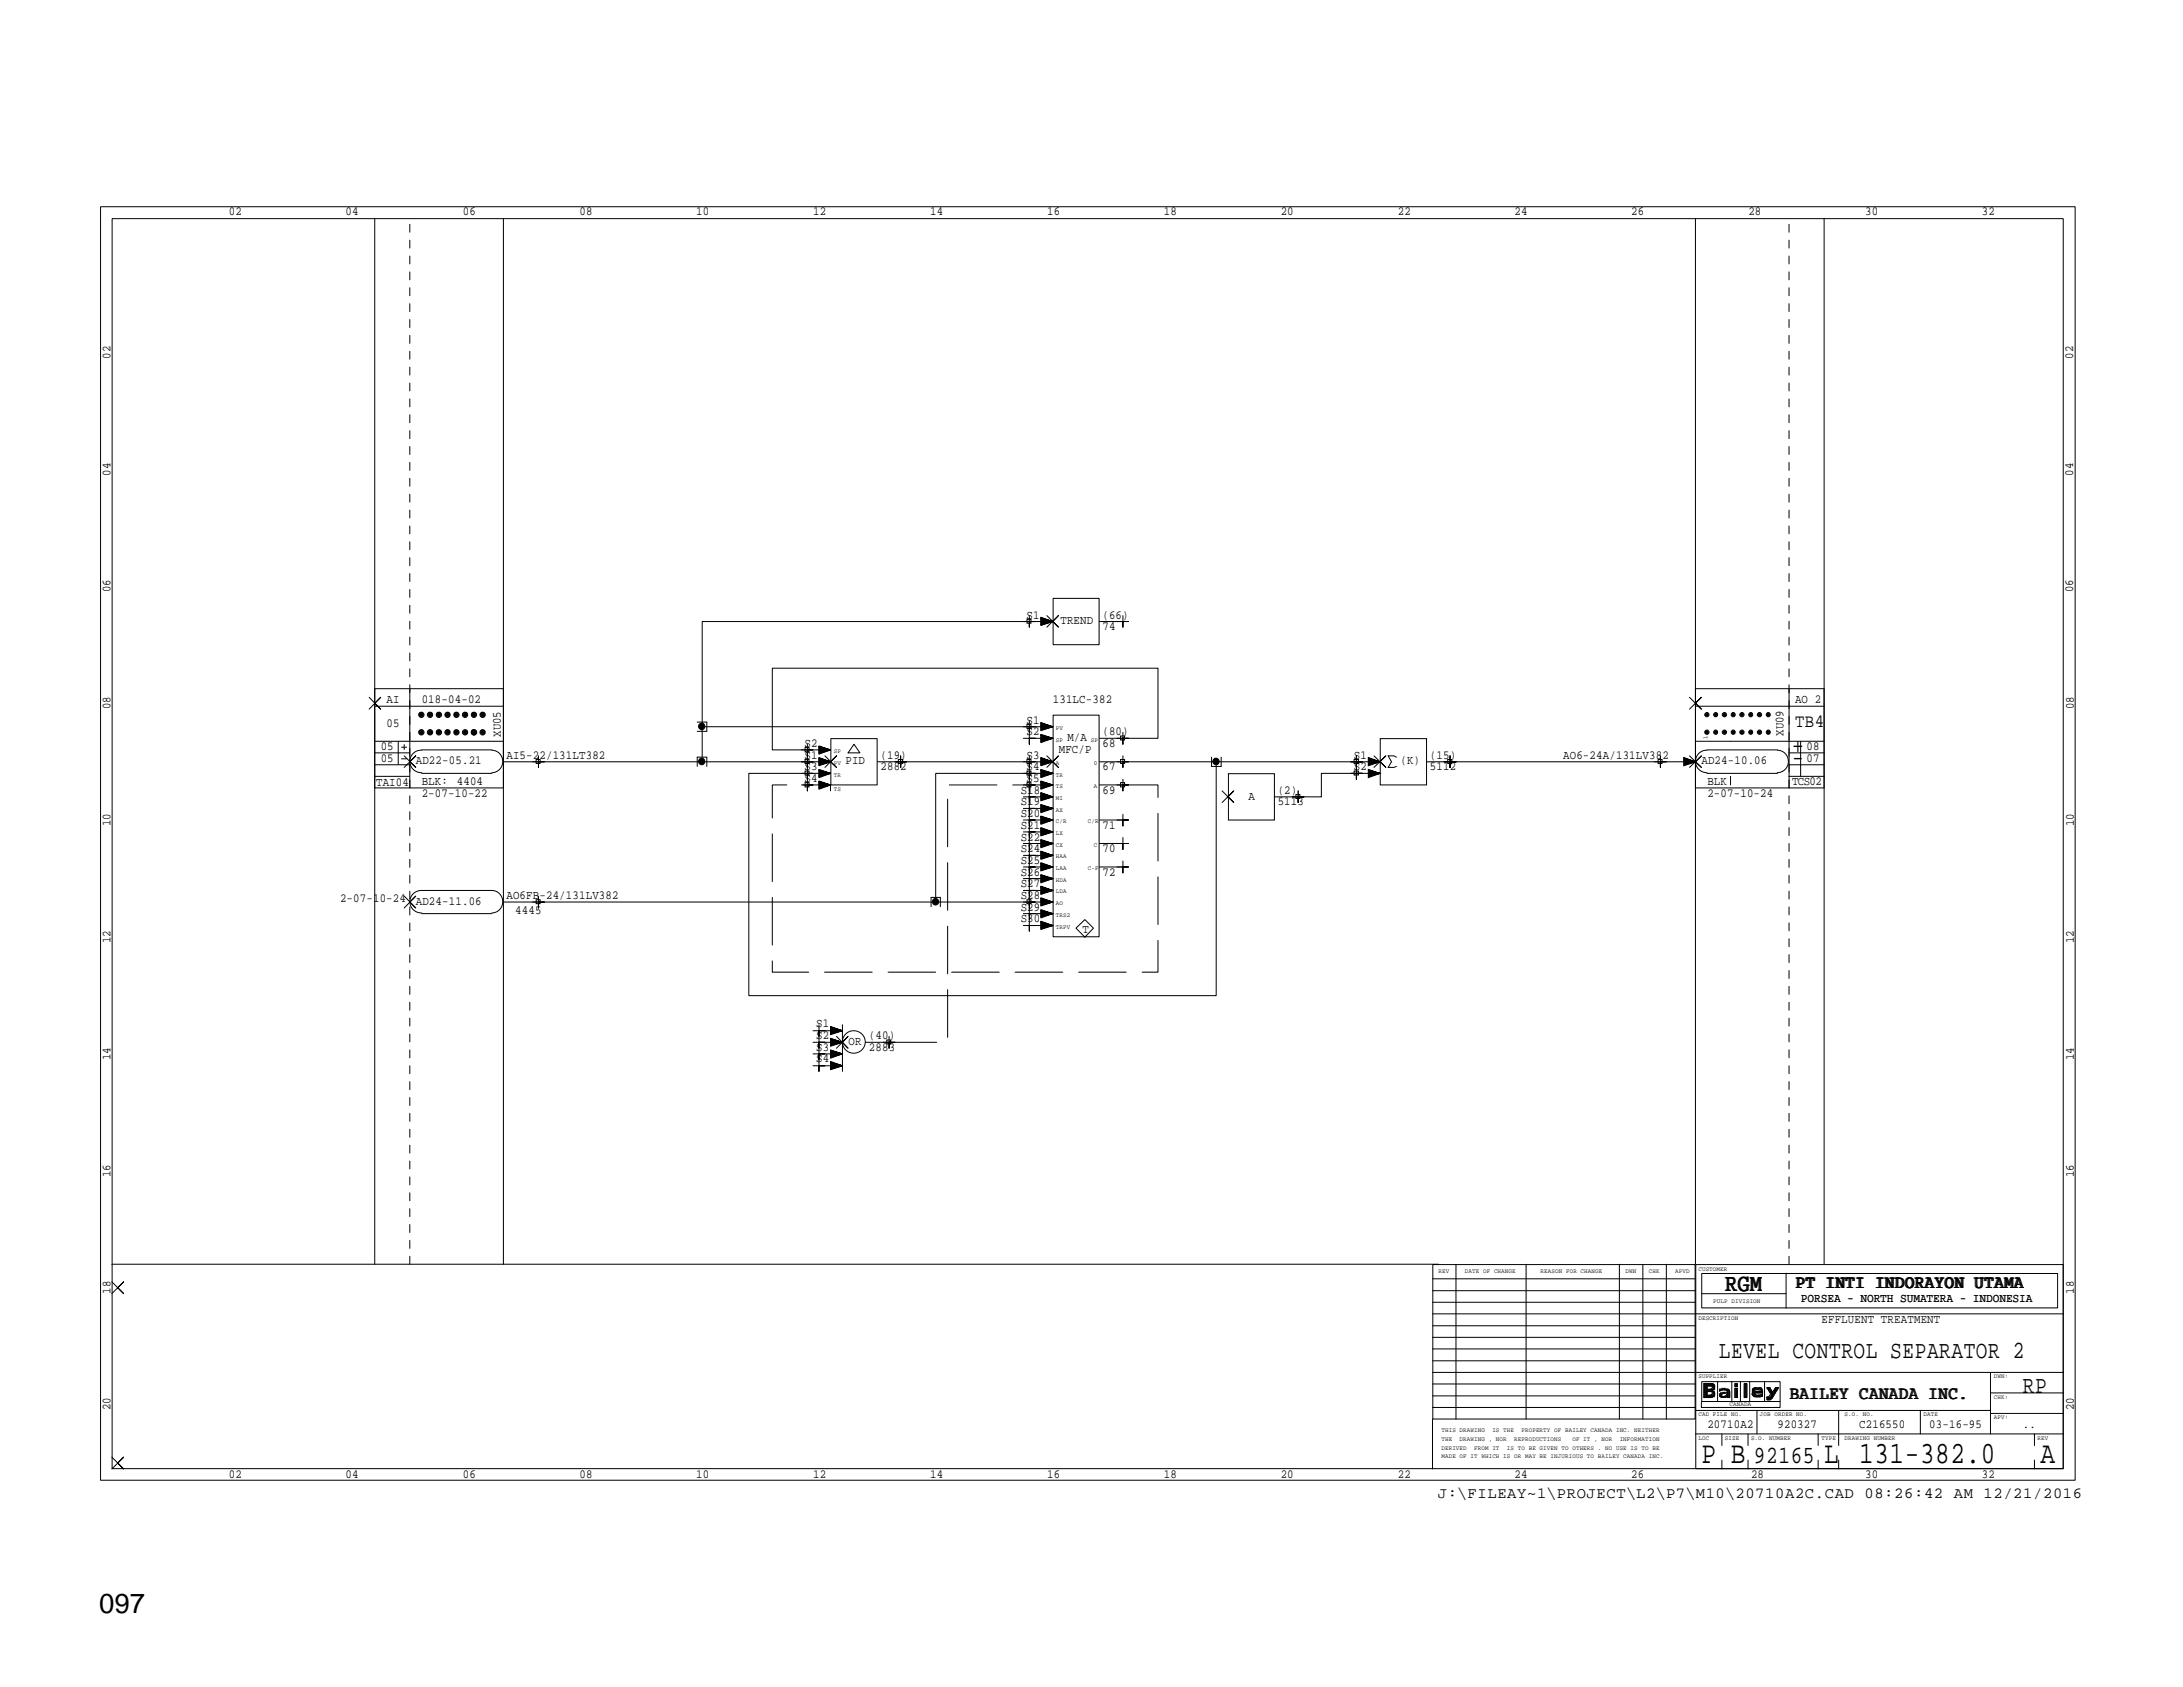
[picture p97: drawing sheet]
<svg xmlns="http://www.w3.org/2000/svg" width="279mm" height="216mm" viewBox="0 0 279 216" stroke-linecap="round" stroke-linejoin="round" font-family="sans-serif">
<defs><g id="words">
<g font-size="4">
<text x="217.8" y="187.2">P B</text>
<text x="233.5" y="187.2">L 131-382.0</text>
<text x="261.2" y="187.2">A</text>
</g>
<text font-size="3.5" x="12.7" y="206.4">097</text>
<g font-size="3.2">
<text x="229.4" y="97.9">-</text>
<text x="229.4" y="96.4">+</text>
<text x="220.8" y="165.2">RGM</text>
<text x="220" y="173.8">LEVEL CONTROL SEPARATOR 2</text>
<text x="258.9" y="178.3">RP</text>
<text x="224.5" y="187.2">92165</text>
</g>
<g font-size="2.4">
<text x="229.7" y="93">TB4</text>
<text x="230" y="164.8">PT INTI INDORAYON UTAMA</text>
<text x="229.1" y="179">BAILEY CANADA INC.</text>
</g>
<text font-size="2" x="184" y="191.8">J:\FILEAY~1\PROJECT\L2\P7\M10\20710A2C.CAD 08:26:42 AM 12/21/2016</text>
<g font-size="1.6">
<text x="29.3" y="27.6">02</text>
<text x="44.2" y="27.6">04</text>
<text x="59.2" y="27.6">06</text>
<text x="74.2" y="27.6">08</text>
<text x="89.1" y="27.6">10</text>
<text x="104.1" y="27.6">12</text>
<text x="119" y="27.6">14</text>
<text x="134" y="27.6">16</text>
<text x="149" y="27.6">18</text>
<text x="163.9" y="27.6">20</text>
<text x="178.9" y="27.6">22</text>
<text x="193.8" y="27.6">24</text>
<text x="208.8" y="27.6">26</text>
<text x="223.8" y="27.6">28</text>
<text x="238.7" y="27.6">30</text>
<text x="253.7" y="27.6">32</text>
<text x="14.1" y="45.9" transform="rotate(-90 14.1 45.9)">02</text>
<text x="265.3" y="45.9" transform="rotate(-90 265.3 45.9)">02</text>
<text x="14.1" y="60.9" transform="rotate(-90 14.1 60.9)">04</text>
<text x="265.3" y="60.9" transform="rotate(-90 265.3 60.9)">04</text>
<text x="14.1" y="75.8" transform="rotate(-90 14.1 75.8)">06</text>
<text x="265.3" y="75.8" transform="rotate(-90 265.3 75.8)">06</text>
<text x="131.4" y="79.2">S1</text>
<text x="135.7" y="79.9">TREND</text>
<text x="141.1" y="80.6">74</text>
<text x="141.1" y="79.2">(66)</text>
<text x="14.1" y="90.8" transform="rotate(-90 14.1 90.8)">08</text>
<text x="48.7" y="96">05</text>
<text x="49.5" y="90">AI</text>
<text x="49.5" y="93">05</text>
<text x="54" y="90">018-04-02</text>
<text x="64.1" y="94.3" transform="rotate(-90 64.1 94.3)">XU05</text>
<text x="103" y="95.6">S2</text>
<text x="131.4" y="94.1">S2</text>
<text x="131.4" y="92.6">S1</text>
<text x="134.7" y="90">131LC-382</text>
<text x="136.6" y="94.9">M/A</text>
<text x="141.1" y="95.6">68</text>
<text x="141.1" y="94.1">(80)</text>
<text x="228.3" y="94.1" transform="rotate(-90 228.3 94.1)">XU09</text>
<text x="229.7" y="90">AO 2</text>
<text x="231.2" y="96">08</text>
<text x="265.4" y="90.8" transform="rotate(-90 265.4 90.8)">08</text>
<text x="48.1" y="100.6">TAI04</text>
<text x="48.7" y="97.5">05</text>
<text x="53.2" y="97.8">AD22-05.21</text>
<text x="54" y="100.5">BLK:</text>
<text x="54" y="102">2-07-10-22</text>
<text x="58.5" y="100.5">4404</text>
<text x="64.8" y="97.1">AI5-22/131LT382</text>
<text x="103" y="97.1">S1</text>
<text x="103" y="100.1">S4</text>
<text x="103" y="98.6">S3</text>
<text x="108.2" y="97.8">PID</text>
<text x="112.7" y="98.6">2882</text>
<text x="112.7" y="97.1">(19)</text>
<text x="130.6" y="101.6">S18</text>
<text x="131.4" y="100.1">S5</text>
<text x="131.4" y="98.6">S4</text>
<text x="131.4" y="97.1">S3</text>
<text x="135.5" y="96.3">MFC/P</text>
<text x="141.1" y="98.6">67</text>
<text x="141.1" y="101.6">69</text>
<text x="163.5" y="101.6">(2)</text>
<text x="173.3" y="98.6">S2</text>
<text x="173.3" y="97.1">S1</text>
<text x="179.2" y="97.8">(K)</text>
<text x="183" y="98.6">5112</text>
<text x="183" y="97.1">(15)</text>
<text x="200.1" y="97.1">AO6-24A/131LV382</text>
<text x="217.8" y="97.8">AD24-10.06</text>
<text x="218.5" y="102">2-07-10-24</text>
<text x="218.5" y="100.5">BLK</text>
<text x="229.4" y="100.5">TCS02</text>
<text x="231.2" y="97.5">07</text>
<text x="14.1" y="105.7" transform="rotate(-90 14.1 105.7)">10</text>
<text x="130.6" y="107.6">S22</text>
<text x="130.6" y="106.1">S21</text>
<text x="130.6" y="104.6">S20</text>
<text x="130.6" y="103.1">S19</text>
<text x="141.1" y="106.1">71</text>
<text x="159.8" y="102.3">A</text>
<text x="163.5" y="103.1">5113</text>
<text x="265.4" y="105.7" transform="rotate(-90 265.4 105.7)">10</text>
<text x="130.6" y="113.5">S27</text>
<text x="130.6" y="112.1">S26</text>
<text x="130.6" y="110.6">S25</text>
<text x="130.6" y="109">S24</text>
<text x="141.1" y="109">70</text>
<text x="141.1" y="112.1">72</text>
<text x="43.5" y="115.4">2-07-10-24</text>
<text x="53.2" y="115.8">AD24-11.06</text>
<text x="64.8" y="115.1">AO6FB-24/131LV382</text>
<text x="66" y="116.9">4445</text>
<text x="130.6" y="118">S30</text>
<text x="130.6" y="116.5">S29</text>
<text x="130.6" y="115.1">S28</text>
<text x="138.6" y="119.5">T</text>
<text x="14.1" y="120.7" transform="rotate(-90 14.1 120.7)">12</text>
<text x="265.4" y="120.7" transform="rotate(-90 265.4 120.7)">12</text>
<text x="104.5" y="131.5">S1</text>
<text x="14.1" y="135.6" transform="rotate(-90 14.1 135.6)">14</text>
<text x="104.5" y="136">S4</text>
<text x="104.5" y="134.5">S3</text>
<text x="104.5" y="133">S2</text>
<text x="108.6" y="133.7">OR</text>
<text x="111.2" y="134.5">2883</text>
<text x="111.2" y="133">(40)</text>
<text x="265.4" y="135.6" transform="rotate(-90 265.4 135.6)">14</text>
<text x="14.1" y="150.6" transform="rotate(-90 14.1 150.6)">16</text>
<text x="265.4" y="150.6" transform="rotate(-90 265.4 150.6)">16</text>
<text x="14.1" y="165.6" transform="rotate(-90 14.1 165.6)">18</text>
<text x="230.5" y="166.7">PORSEA - NORTH SUMATERA - INDONESIA</text>
<text x="265.4" y="165.6" transform="rotate(-90 265.4 165.6)">18</text>
<text x="233.1" y="169.3">EFFLUENT TREATMENT</text>
<text x="14.1" y="180.5" transform="rotate(-90 14.1 180.5)">20</text>
<text x="218.5" y="182.8">20710A2</text>
<text x="227.5" y="182.8">920327</text>
<text x="238" y="182.8">C216550</text>
<text x="246.9" y="182.8">03-16-95</text>
<text x="258.9" y="182.8">..</text>
<text x="265.4" y="180.5" transform="rotate(-90 265.4 180.5)">20</text>
<text x="29.3" y="189.1">02</text>
<text x="44.2" y="189.1">04</text>
<text x="59.2" y="189.1">06</text>
<text x="74.2" y="189.1">08</text>
<text x="89.1" y="189.1">10</text>
<text x="104.1" y="189.1">12</text>
<text x="119" y="189.1">14</text>
<text x="134" y="189.1">16</text>
<text x="149" y="189.1">18</text>
<text x="163.9" y="189.1">20</text>
<text x="178.9" y="189.1">22</text>
<text x="193.8" y="189.1">24</text>
<text x="208.8" y="189.1">26</text>
<text x="224.1" y="189.1">28</text>
<text x="238.7" y="189.1">30</text>
<text x="253.7" y="189.1">32</text>
</g>
<g font-size=".8">
<text x="135.1" y="94.9">SP</text>
<text x="135.1" y="93.4">PV</text>
<text x="139.6" y="94.9">SP</text>
<text x="218.5" y="94.5" transform="rotate(-90 218.5 94.5)">1</text>
<text x="106.7" y="101.3">TS</text>
<text x="106.7" y="99.4">TR</text>
<text x="106.7" y="97.9">PV</text>
<text x="106.7" y="96.4">SP</text>
<text x="135.1" y="100.9">TS</text>
<text x="135.1" y="99.4">TR</text>
<text x="135.1" y="97.9">A</text>
<text x="140" y="100.9">A</text>
<text x="140" y="97.9">0</text>
<text x="135.1" y="106.8">LX</text>
<text x="135.1" y="105.4">C/R</text>
<text x="135.1" y="103.9">AX</text>
<text x="135.1" y="102.4">MI</text>
<text x="139.2" y="105.4">C/R</text>
<text x="135.1" y="112.9">HDA</text>
<text x="135.1" y="111.3">LAA</text>
<text x="135.1" y="109.9">HAA</text>
<text x="135.1" y="108.4">CX</text>
<text x="139.2" y="111.3">C-F</text>
<text x="140" y="108.4">C</text>
<text x="135.1" y="118.8">TRPV</text>
<text x="135.1" y="117.3">TRS2</text>
<text x="135.1" y="115.8">AO</text>
<text x="135.1" y="114.3">LDA</text>
<text x="184.1" y="162.9">REV</text>
<text x="187.5" y="162.9">DATE OF CHANGE</text>
<text x="197.2" y="162.9">REASON FOR CHANGE</text>
<text x="208.1" y="162.9">DWN</text>
<text x="211" y="162.9">CHK</text>
<text x="214.4" y="162.9">APVD</text>
<text x="217.4" y="162.6">CUSTOMER</text>
<text x="219.3" y="166.7">PULP DIVISION</text>
<text x="217.4" y="169">DESCRIPTION</text>
<text x="217.4" y="176.4">SUPPLIER</text>
<text x="221.4" y="180">CANADA</text>
<text x="255.2" y="179">CHK:</text>
<text x="255.2" y="176.4">DWN:</text>
<text x="184.5" y="185.5">DERIVED</text>
<text x="184.5" y="184.4">THE</text>
<text x="184.5" y="183.3">THIS DRAWING</text>
<text x="186.8" y="184.4">DRAWING , NOR</text>
<text x="188.7" y="185.5">FROM IT</text>
<text x="191" y="183.3">IS THE</text>
<text x="192.9" y="185.5">IS TO BE GIVEN TO OTHERS . NO USE IS TO BE</text>
<text x="193.8" y="184.4">REPRODUCTIONS</text>
<text x="194.7" y="183.3">PROPERTY OF BAILEY CANADA INC. NEITHER</text>
<text x="201.2" y="184.4">OF IT , NOR</text>
<text x="207.3" y="184.4">INFORMATION</text>
<text x="217.4" y="184.3">LOC</text>
<text x="217.4" y="181.3">CAD FILE NO.</text>
<text x="220.8" y="184.3">SIZE</text>
<text x="224.1" y="184.3">S.O. NUMBER</text>
<text x="225.3" y="181.3">JOB ORDER NO.</text>
<text x="233.1" y="184.3">TYPE</text>
<text x="236.1" y="184.3">DRAWING NUMBER</text>
<text x="236.1" y="181.3">S.O. NO.</text>
<text x="246.2" y="181.3">DATE</text>
<text x="255.2" y="181.7">APV:</text>
<text x="260.8" y="184.3">REV</text>
<text x="184.5" y="186.6">MADE OF IT WHICH IS OR MAY BE INJURIOUS TO BAILEY CANADA INC.</text>
</g>
</g></defs>
<g fill="none" stroke="#000" stroke-width=".13">
<path d="M12.9 26.5h252.7v162.9h-252.7zM14.4 28h249.7v160h-249.7zM48 27.9v133.9M64.4 27.9v133.9M217 27.9v133.9M233.5 27.9v133.9M131.4 79.2h.6v.6h-.6zM131.7 78.8v1.5v-.8h.8h-1.5M133.2 79.5h1.5h-44.8v13.5M133.2 79.9l1.5-.4-1.5 .5M133.2 79.8l1.5-.3-1.5 .3M133.2 79.6l1.5-.1-1.5 .2"/>
<path d="M133.2 79.3l1.5 .2-1.5-.1M133.2 79.2l1.5 .3-1.5-.3M133.2 79.1l1.5 .4-1.5 .6v-1.1l1.5 .5M134 78.8l1.5 1.5-.8-.8 .8-.7-1.5 1.5M134.8 76.6h5.9v5.9h-5.9zM140.7 79.5h3M143.7 78.8v1.5v-.8h.7h-1.4M47.2 89.2l1.5 1.6-.7-.8 .7-.8-1.5 1.6M48 88.1h16.4v12.7h-16.4zM48 94.9h16.4M48 90.4h16.4M48 96.4h4.5"/>
<path d="M48 97.9h4.5M48 99.4h4.5M51 94.9v3M51.4 97.1h.7M51.4 95.6h.7M51.7 96.7l1.5 1.5-.7-.7 .7-.8-1.5 1.5M51.7 95.2v.8M52.5 88.1v12.7M53.8 93.6h.2v.2h-.2zM53.8 91.3h.2v.3h-.2zM53.8 91.4h.2v.1h-.2zM53.9 93.7h.1z"/>
<path d="M53.9 91.4l.1 .1zM54 96a1.44 1.44 0 0 0-1.5 1.5 1.44 1.44 0 0 0 1.5 1.4M54 99h8.9M54 96h8.9M54.9 93.6h.3v.2h-.3zM54.9 91.3h.3v.3h-.3zM55 93.6h.1v.2h-.1zM55 91.4h.1v.1h-.1zM55 93.7h.1zM55 91.4l.1 .1zM56 93.6h.3v.2h-.3zM56 91.3h.3v.3h-.3z"/>
<path d="M56.1 93.6h.1v.2h-.1zM56.1 91.4h.1v.1h-.1zM56.1 93.7h.1zM56.1 91.4l.1 .1zM57.2 93.6h.2v.2h-.2zM57.2 91.3h.2v.3h-.2zM57.2 91.4h.2v.1h-.2zM57.3 93.7h.1M57.3 91.4v.1zM58.3 93.6h.2v.2h-.2zM58.3 91.3h.2v.3h-.2zM58.3 91.4h.2v.1h-.2z"/>
<path d="M58.4 93.7h.1zM58.4 91.4l.1 .1zM59.4 93.6h.3v.2h-.3zM59.4 91.3h.3v.3h-.3zM59.5 93.6h.1v.2h-.1zM59.5 91.4h.1v.1h-.1zM59.5 93.7h.1zM59.5 91.4l.1 .1zM60.5 93.6h.3v.2h-.3zM60.5 91.3h.3v.3h-.3zM60.6 93.6h.1v.2h-.1zM60.6 91.4h.1v.1h-.1z"/>
<path d="M60.6 93.7h.1zM60.6 91.4l.1 .1zM61.6 93.6h.3v.2h-.3zM61.6 91.3h.3v.3h-.3zM61.7 93.6h.2v.2h-.2zM61.7 91.4h.2v.1h-.2zM61.7 93.7h.1zM61.7 91.4l.1 .1zM62.9 96a1.44 1.44 0 0 1 1.4 1.5 1.44 1.44 0 0 1-1.4 1.4M68.6 97.2h.5v.5h-.5zM68.9 96.7v1.5v-.7h.8h-1.5M89.2 92.4h1.3v1.2h-1.3"/>
<path d="M89.2 98.1v-1.2h1.3v1.2M89.9 93v4.5M103 97.2h.5v.5h-.5zM103 95.7h.5v.5h-.5zM103 98.7h.5v.5h-.5zM103.3 96.7v1.5v-.7h.8h-1.5M103.3 95.2v1.5v-.7h.8h-1.5M103.3 98.2v1.5v-.7h.8h-1.5M103.3 99.7v1.5v-.7h.8h-1.5M104.8 97.9l1.5-.4-1.5 .4M104.8 97.7l1.5-.2-1.5 .3M104.8 97.6l1.5-.1-1.5 .1"/>
<path d="M104.8 97.4l1.5 .1h-41.9M104.8 97.3l1.5 .2-1.5-.2M104.8 97.1l1.5 .4-1.5-.3M104.8 97l1.5 .5-1.5 .5v-1.1l1.5 .6M104.8 99.4l1.5-.4-1.5 .4M104.8 99.2l1.5-.2-1.5 .3M104.8 99.1l1.5-.1-1.5 .1M104.8 98.8l1.5 .2-1.5-.2M104.8 98.6l1.5 .4-1.5-.3M104.8 98.6l1.5 .4-1.5 .5v-1l1.5 .5M104.8 96.3l1.5-.3-1.5 .4M104.8 96.2l1.5-.2-1.5 .3"/>
<path d="M104.8 96.1l1.5-.1-1.5 .1M104.8 95.8l1.5 .2-1.5-.2M104.8 95.6l1.5 .4-1.5-.3M104.8 95.5l1.5 .5-1.5 .5v-1l1.5 .5M105.6 96.7l1.5 1.5-.8-.7 .8-.8-1.5 1.5M106.3 94.5h6v6h-6zM109.3 95.2l.8 1.1h-1.6zM115 97.2h.5v.5h-.5zM115.3 96.7v1.5v-.7h.7h-1.4M131.4 92.7h.6v.5h-.6zM131.4 97.2h.6v.5h-.6zM131.4 98.7h.6v.5h-.6z"/>
<path d="M131.7 92.2v1.5v-.7h.8h-1.5M131.7 93.7v1.5v-.7h.8h-1.5M131.7 96.7v1.5v-.7h.8h-1.5M131.7 98.2v1.5v-.7h.8h-1.5M131.7 99.7v1.5v-.7h.8h-1.5M133.2 98.9l1.5 .1h-14.9v16.4M133.2 99.4l1.5-.4-1.5 .4M133.2 99.2l1.5-.2-1.5 .3M133.2 99.1l1.5-.1-1.5 .1M133.2 98.8l1.5 .2-1.5-.2M133.2 98.6l1.5 .4-1.5-.3M133.2 98.6l1.5 .4-1.5 .5v-1l1.5 .5"/>
<path d="M133.2 97.9l1.5-.4-1.5 .4M133.2 97.7l1.5-.2-1.5 .3M133.2 97.6l1.5-.1-1.5 .1M133.2 97.4l1.5 .1h-22.4M133.2 97.3l1.5 .2-1.5-.2M133.2 97.1l1.5 .4-1.5-.3M133.2 97l1.5 .5-1.5 .5v-1.1l1.5 .6M133.2 94.9l1.5-.4-1.5 .5M133.2 94.7l1.5-.2-1.5 .3M133.2 94.6l1.5-.1-1.5 .2M133.2 94.4l1.5 .1h-3M133.2 94.3l1.5 .2-1.5-.1"/>
<path d="M133.2 94.1l1.5 .4-1.5-.3M133.2 94.1l1.5 .4-1.5 .5v-1l1.5 .5M133.2 93.4l1.5-.4-1.5 .4M133.2 93.2l1.5-.2-1.5 .3M133.2 93.1l1.5-.1-1.5 .1M133.2 92.9l1.5 .1h-44.8M133.2 92.8l1.5 .2-1.5-.2M133.2 92.6l1.5 .4-1.5-.3M133.2 92.5l1.5 .5-1.5 .5v-1l1.5 .5M134 96.7l1.5 1.5-.8-.7 .8-.8-1.5 1.5M134.8 91.5h5.9v28.4h-5.9zM140.7 94.5h7.5v-9h-49.4v10.5h7.5l-1.5-.1"/>
<path d="M143.4 97.2h.5v.5h-.5zM143.4 94.2h.5v.5h-.5zM143.7 96.7v1.5v-.7h.7h-1.4M143.7 93.7v1.5v-.7h.7h-1.4M143.7 99.7v1.5v-.7h.7h-1.4M155.1 96.9v1.2h1.2v-1.2M155.7 97.5v29.9h-59.9v-28.4h10.5l-1.5-.1M157.2 99h5.9v5.9h-5.9zM173.3 97.2h.6v.5h-.6zM173.3 98.7h.6v.5h-.6zM173.6 96.7v1.5v-.7h.8h-1.5M173.6 98.2v1.5v-.7h.8h-1.5"/>
<path d="M175.1 97.9l1.5-.4-1.5 .4M175.1 97.7l1.5-.2-1.5 .3M175.1 97.6l1.5-.1-1.5 .1M175.1 97.4l1.5 .1h-35.9M175.1 97.3l1.5 .2-1.5-.2M175.1 97.1l1.5 .4-1.5-.3M175.1 97l1.5 .5-1.5 .5v-1.1l1.5 .6M175.1 98.9l1.5 .1h-7.5v3h-5.9M175.1 99.4l1.5-.4-1.5 .4M175.1 99.2l1.5-.2-1.5 .3M175.1 99.1l1.5-.1-1.5 .1M175.1 98.8l1.5 .2-1.5-.2"/>
<path d="M175.1 98.6l1.5 .4-1.5-.3M175.1 98.6l1.5 .4-1.5 .5v-1l1.5 .5M175.9 96.7l1.5 1.5-.8-.7 .8-.8-1.5 1.5M176.7 94.5h5.9v6h-5.9zM178.7 96.9l-.3-.2h-.7l.4 .8-.4 .7h.7l.3-.1M185.3 97.2h.5v.5h-.5zM185.6 96.7v1.5v-.7h.8h-1.6M212.2 97.2h.5v.5h-.5zM212.5 96.7v1.5v-.7h.8h-1.6M215.5 97.9l1.5-.4-1.5 .4M215.5 97.7l1.5-.2-1.5 .3M215.5 97.6l1.5-.1-1.5 .1"/>
<path d="M215.5 97.4l1.5 .1h-1.5M215.5 97.3l1.5 .2-1.5-.2M215.5 97.1l1.5 .4-1.5-.3M215.5 97l1.5 .5-1.5 .5v-1.1l1.5 .6h-34.4M216.2 96.7l1.6 1.5-.8-.7 .8-.8-1.6 1.5M216.2 89.2l1.6 1.6-.8-.8 .8-.8-1.6 1.6M217 94.9h16.5M217 90.4h16.5M217 88.1h16.5M218.3 93.6h.3v.2h-.3zM218.3 91.3h.3v.3h-.3zM218.4 93.6h.1v.2h-.1z"/>
<path d="M218.4 91.4h.1v.1h-.1zM218.5 93.7h.1M218.5 91.5h.1M218.5 96a1.44 1.44 0 0 0-1.5 1.5 1.44 1.44 0 0 0 1.5 1.4M218.5 99h9M218.5 96h9M219.5 93.6h.2v.2h-.2zM219.5 91.3h.2v.3h-.2zM219.5 91.4h.2v.1h-.2zM219.6 93.7h.1M219.6 91.4v.1zM220.6 93.6h.2v.2h-.2z"/>
<path d="M220.6 91.3h.2v.3h-.2zM220.6 91.4h.2v.1h-.2zM220.7 93.7h.1M220.7 91.5h.1M221.5 99.4v1.1M221.7 93.6h.3v.2h-.3zM221.7 91.3h.3v.3h-.3zM221.7 93.6h.2v.2h-.2zM221.7 91.4h.2v.1h-.2zM221.8 93.7h.1zM221.8 91.4l.1 .1zM222.8 93.6h.3v.2h-.3z"/>
<path d="M222.8 91.3h.3v.3h-.3zM222.9 93.6h.1v.2h-.1zM222.9 91.4h.1v.1h-.1zM223 93.7h.1M223 91.5h.1M224 93.6h.2v.2h-.2zM224 91.3h.2v.3h-.2zM224 91.4h.2v.1h-.2zM224 93.7h.1zM224 91.4l.1 .1zM225.1 93.6h.2v.2h-.2zM225.1 91.3h.2v.3h-.2z"/>
<path d="M225.1 91.4h.2v.1h-.2zM225.2 93.7h.1M225.2 91.5h.1M226.2 93.6h.3v.2h-.3zM226.2 91.3h.3v.3h-.3zM226.2 93.6h.2v.2h-.2zM226.2 91.4h.2v.1h-.2zM226.3 93.7h.1zM226.3 91.4l.1 .1zM227.5 96a1.44 1.44 0 0 1 1.4 1.5 1.44 1.44 0 0 1-1.4 1.4M229 96.4h4.5M229 97.9h4.5"/>
<path d="M229 99.4h4.5M229 88.1v12.7M230.5 94.9v4.5M51.7 114.7l1.5 1.5-.7-.8 .7-.7-1.5 1.5M54 116.8a1.44 1.44 0 0 1-1.5-1.4 1.44 1.44 0 0 1 1.5-1.4h8.9a1.44 1.44 0 0 1 1.4 1.4 1.44 1.44 0 0 1-1.4 1.4M54 116.9h8.9M68.6 115.1h.5v.6h-.5zM68.9 114.7v1.5v-.8h.8h-1.5M103 100.2h.5v.5h-.5zM104.8 100.8l1.5-.3-1.5 .4M104.8 100.7l1.5-.2-1.5 .3M104.8 100.5h1.5l-1.5 .1"/>
<path d="M104.8 100.4l1.5 .1h-3M104.8 100.2l1.5 .3-1.5-.2M104.8 100.1l1.5 .4-1.5-.3M104.8 100l1.5 .5-1.5 .5v-1.1l1.5 .6v.7M119.2 116v-1.1h1.2v1.1M131.4 100.2h.6v.5h-.6zM131.4 115.1h.6v.6h-.6zM131.7 101.2v1.5v-.7h.8h-1.5M131.7 102.7v1.5v-.7h.8h-1.5M131.7 104.2v1.5v-.8h.8h-1.5M131.7 105.7v1.5v-.7h.8h-1.5M131.7 107.2v1.5v-.8h.8h-1.5"/>
<path d="M131.7 108.7v1.5v-.7h.8h-1.5M131.7 110.2v1.5v-.7h.8h-1.5M131.7 111.7v1.5v-.8h.8h-1.5M131.7 113.2v1.5v-.7h.8h-1.5M131.7 114.7v1.5v-.8h.8h-1.5M131.7 116.2v1.5v-.8h.8h-1.5M131.7 117.7v1.5v-.8h.8h-1.5M133.2 118.8l1.5-.4-1.5 .5M133.2 118.7l1.5-.3-1.5 .3M133.2 118.5l1.5-.1-1.5 .2M133.2 118.4h1.5h-3M133.2 118.2l1.5 .2-1.5-.1"/>
<path d="M133.2 118.1l1.5 .3-1.5-.3M133.2 118l1.5 .4-1.5 .6v-1.1l1.5 .5M133.2 117.3l1.5-.4-1.5 .5M133.2 117.1l1.5-.2-1.5 .3M133.2 117l1.5-.1-1.5 .2M133.2 116.8l1.5 .1h-3M133.2 116.7l1.5 .2-1.5-.1M133.2 116.5l1.5 .4-1.5-.3M133.2 116.5l1.5 .4-1.5 .6v-1.1l1.5 .5M133.2 115.8l1.5-.4-1.5 .5M133.2 115.7l1.5-.3-1.5 .3M133.2 115.5l1.5-.1-1.5 .2"/>
<path d="M133.2 115.4h1.5h-70.3M133.2 115.2l1.5 .2-1.5-.1M133.2 115.1l1.5 .3-1.5-.3M133.2 115l1.5 .4-1.5 .6v-1.1l1.5 .5M133.2 114.3l1.5-.3-1.5 .4M133.2 114.2l1.5-.2-1.5 .3M133.2 114h1.5l-1.5 .1M133.2 113.9l1.5 .1h-3M133.2 113.7l1.5 .3-1.5-.2M133.2 113.6l1.5 .4-1.5-.4M133.2 113.5l1.5 .5-1.5 .5v-1.1l1.5 .6M133.2 112.8l1.5-.4-1.5 .5"/>
<path d="M133.2 112.6l1.5-.2-1.5 .3M133.2 112.5l1.5-.1-1.5 .2M133.2 112.4h1.5h-3M133.2 112.2l1.5 .2-1.5-.1M133.2 112.1l1.5 .3-1.5-.3M133.2 112l1.5 .4-1.5 .6v-1.1l1.5 .5M133.2 111.3l1.5-.3-1.5 .4M133.2 111.2l1.5-.2-1.5 .3M133.2 111h1.5l-1.5 .1M133.2 110.9l1.5 .1h-3M133.2 110.7l1.5 .3-1.5-.2M133.2 110.6l1.5 .4-1.5-.3"/>
<path d="M133.2 110.5l1.5 .5-1.5 .5v-1.1l1.5 .6M133.2 109.8l1.5-.3-1.5 .4M133.2 109.7l1.5-.2-1.5 .3M133.2 109.5h1.5l-1.5 .1M133.2 109.4l1.5 .1h-3M133.2 109.2l1.5 .3-1.5-.2M133.2 109.1l1.5 .4-1.5-.4M133.2 109l1.5 .5-1.5 .5v-1.1l1.5 .6M133.2 108.3l1.5-.4-1.5 .5M133.2 108.2l1.5-.3-1.5 .3M133.2 108l1.5-.1-1.5 .2M133.2 107.9h1.5h-3"/>
<path d="M133.2 107.7l1.5 .2-1.5-.1M133.2 107.6l1.5 .3-1.5-.2M133.2 107.5l1.5 .4-1.5 .6v-1.1l1.5 .5M133.2 106.8l1.5-.3-1.5 .4M133.2 106.7l1.5-.2-1.5 .3M133.2 106.6l1.5-.1-1.5 .1M133.2 106.4l1.5 .1h-3M133.2 106.3l1.5 .2-1.5-.2M133.2 106.1l1.5 .4-1.5-.3M133.2 106l1.5 .5-1.5 .5v-1.1l1.5 .6M133.2 105.3l1.5-.4-1.5 .5M133.2 105.2l1.5-.3-1.5 .4"/>
<path d="M133.2 105l1.5-.1-1.5 .2M133.2 104.9h1.5h-3M133.2 104.7l1.5 .2-1.5-.1M133.2 104.6l1.5 .3-1.5-.3M133.2 104.5l1.5 .4-1.5 .6v-1.1l1.5 .5M133.2 103.8l1.5-.3-1.5 .4M133.2 103.7l1.5-.2-1.5 .3M133.2 103.5h1.5l-1.5 .1M133.2 103.4l1.5 .1h-3M133.2 103.3l1.5 .2-1.5-.2M133.2 103.1l1.5 .4-1.5-.3M133.2 103l1.5 .5-1.5 .5v-1l1.5 .5"/>
<path d="M133.2 102.4l1.5-.4-1.5 .4M133.2 102.2l1.5-.2-1.5 .3M133.2 102.1l1.5-.1-1.5 .1M133.2 101.9l1.5 .1h-3M133.2 101.8l1.5 .2-1.5-.2M133.2 101.6l1.5 .4-1.5-.3M133.2 101.5l1.5 .5-1.5 .5v-1.1l1.5 .6M133.2 100.8l1.5-.3-1.5 .4M133.2 100.7l1.5-.2-1.5 .3M133.2 100.5h1.5l-1.5 .1M133.2 100.4l1.5 .1h-3M133.2 100.2l1.5 .3-1.5-.2"/>
<path d="M133.2 100.1l1.5 .4-1.5-.3M133.2 100l1.5 .5-1.5 .5v-1.1l1.5 .6M137.7 118.8l1.2-1.1 1.1 1.1-1.1 1.1zM140.7 111h3M140.7 107.9h3M140.7 104.9h3M140.7 100.5h3M143.4 100.2h.5v.5h-.5zM143.7 107.2v1.5v-.8h.7h-1.4M143.7 104.2v1.5v-.8h.7h-1.4M143.7 110.2v1.5v-.7h.7h-1.4M156.4 101.2l1.5 1.5-.7-.7 .7-.8-1.5 1.5"/>
<path d="M165.9 101.7h.5v.5h-.5zM166.2 101.2v1.5v-.7h.7h-1.5M217 100.8h16.5M104.8 131.1v1.5v-.7h.8h-1.5M104.8 132.6v1.6v-.8h.8h-1.5M104.8 134.2v1.4v-.7h.8h-1.5M104.8 135.6v1.5v-.7h.8h-1.5M106.3 132.2l1.5-.3-1.5 .4M106.3 132.1l1.5-.2-1.5 .3M106.3 132l1.5-.1-1.5 .1M106.3 131.8l1.5 .1h-3M106.3 131.7l1.5 .2-1.5-.2"/>
<path d="M106.3 131.5l1.5 .4-1.5-.3M106.3 131.4l1.5 .5-1.5 .5v-1l1.5 .5M106.3 133.8l1.5-.4-1.5 .4M106.3 133.6l1.5-.2-1.5 .3M106.3 133.5l1.5-.1-1.5 .1M106.3 133.3l1.5 .1h-3M106.3 133.2l1.5 .2-1.5-.2M106.3 133l1.5 .4-1.5-.3M106.3 132.9l1.5 .5-1.5 .5v-1l1.5 .5M106.3 135.3l1.5-.4-1.5 .4M106.3 135.1l1.5-.2-1.5 .3M106.3 135l1.5-.1-1.5 .1"/>
<path d="M106.3 134.8l1.5 .1h-3M106.3 134.7l1.5 .2-1.5-.2M106.3 134.5l1.5 .4-1.5-.3M106.3 134.5l1.5 .4-1.5 .5v-1l1.5 .5M106.3 136.7l1.5-.3-1.5 .4M106.3 136.6l1.5-.2-1.5 .3M106.3 136.4h1.5l-1.5 .1M106.3 136.3l1.5 .1h-3M106.3 136.1l1.5 .3-1.5-.2M106.3 136l1.5 .4-1.5-.3M106.3 135.9l1.5 .5-1.5 .5v-1.1l1.5 .6M107.1 132.6l1.4 1.6-.7-.8 .7-.8-1.4 1.6"/>
<path d="M107.8 131.1v6M110.8 133.4h3M113.5 133.1h.5v.5h-.5zM113.8 132.6v1.6v-.8h.8h-1.6M14.3 161.8h169.8M14.3 164l1.5 1.6-.7-.8 .7-.8-1.5 1.6M183.3 178.6h33.7M183.3 177.1h33.7M183.3 174.2h33.7M183.3 172.6h33.7M183.3 171.2h33.7M183.3 169.7h33.7"/>
<path d="M183.3 166.7h33.7M183.3 165.2h33.7M183.3 163.7h33.7M183.4 161.8h33.6v19.8h-33.6zM186.3 161.8v19.8M195.3 161.8v19.8M207.3 161.8v19.8M210.3 161.8v19.8M213.3 161.8v19.8M217 161.8h47.1v26.2h-47.1zM217.8 179.4v.7h10v-.7M217.8 165.6h10.8"/>
<path d="M217.8 176.8h10v2.6h-10zM217.8 163h45.6v4.4h-45.6zM218.1 177.1v1.8M218.2 177.1v1.8M218.3 177.1v1.8M218.4 177.1v1.8M218.5 177.1v1.8M218.6 177.1v.3M218.6 177.8v.3M218.6 178.6v.3M218.7 177.1v.3M218.7 177.8v.3"/>
<path d="M218.7 178.6v.3M218.8 177.1v.3M218.8 177.8v.3M218.8 178.6v.3M218.9 177.1v.3M218.9 177.8v.3M218.9 178.6v.3M219 177.4h-.5v.4h.5v.3M219 178.1h-.5v.5h.5v.3M219 178.1l.2 .2-.3 .2M219 177.4l.2 .1-.1 .2-.2 .1M219 177.1v.3"/>
<path d="M219.1 178a.4 .4 0 0 1 .4 .4 .4 .4 0 0 1-.5 .4M219.1 177.1a.4 .4 0 0 1 .4 .4 .4 .4 0 0 1-.5 .4M219.1 177.1h-1v1.8h1v-.3M219.1 177.1v.3M219.1 177.8v.3M219.2 177.1v.4M219.2 177.8v.4M219.2 178.5v.4M219.2 177.1v.8M219.2 178.1v.7M219.3 177.1v.8M219.3 178.1v.7"/>
<path d="M219.4 177.2v.7M219.4 178.1v.7M219.5 177.3v.5M219.5 178.2v.4M219.8 176.8v2.6M220.1 178.7l.2 .1 .3 .1M220.1 178v-.2v.3l.5-.2 .5 .1M220.1 178.3v.4M220.2 178.7l-.1-.2 .2-.2v.5M220.2 177.8v.2M220.2 178.3v.5M220.3 177.8v.1"/>
<path d="M220.4 177.7v.2M220.4 178.3v.1M220.4 178.7v.2M220.4 178.4l-.1 .1 .1 .1M220.4 178.2v.2M220.5 177.7v.2M220.5 178.2v.2M220.5 178.7v.2M220.6 177.7v.1M220.6 178.2v.1M220.6 178.7v.2M220.7 177.7v.2"/>
<path d="M220.7 178.2v.1M220.7 178.7v.2M220.7 178.9v-.2h.1v.2M220.8 177.7v.2M220.8 178.2v.1M220.9 177.7v.2M220.9 178.2v.1M220.9 178.6v.3M221 177.8v.1M221 178.2v.1M221 178.6v.2M221 178.5l-.3 .2h-.3"/>
<path d="M221 178.8l-.4 .1M221.1 178.2l-.2 .4M221.1 177.8v.2M221.1 177.8v.3h-.1M221.1 177.8l.2 .2M221.1 178.1v.8M221.2 177.8v1.1M221.3 177.8v1.1M221.4 177.9v1M221.4 178.1v.8h-.3v-.3M221.7 176.8v2.6M222 177.1h.4v.4h-.4z"/>
<path d="M222 177.7h.4v1.2h-.4zM222.1 177.1v.4M222.1 177.7v1.2M222.2 177.1v.4M222.2 177.7v1.2M222.3 177.1v.4M222.3 177.7v1.2M222.8 176.8v2.6M223.2 177.1h.4v1.8h-.4zM223.3 177.1v1.8M223.4 177.1v1.8M223.5 177.1v1.8"/>
<path d="M223.9 176.8v2.6M224.2 178.4l.3 .3M224.3 177.8v.8M224.4 177.7l.4-.1v.2M224.4 177.7l-.1 .2v.5M224.4 177.7v.9M224.5 177.7v1M224.5 178.3a.44 .44 0 0 0 .6 .2M224.5 177.8v.2M224.6 178.1h.7v.2M224.6 177.6v1.1M224.6 177.6v.2"/>
<path d="M224.6 178.1v.2M224.6 178.4v.4M224.7 177.9a.36 .36 0 0 1 .5 0M224.7 177.6v.2M224.7 178.1v.2M224.7 178.5v.3M224.8 178.1v.2M224.8 178.6v.2M224.9 177.6v.2M224.9 178.1v.2M224.9 178.6v.2M225 177.6v.2"/>
<path d="M225 178.1v.2M225 178.6v.2M225.1 177.6v.2M225.1 178.1v.2M225.1 178.6v.2M225.2 177.8v-.2l.3 .1v.6M225.2 178.1v.2M225.2 178.6v.2M225.2 177.6v.2M225.3 177.6v.3M225.3 178.6v.2M225.4 177.8v.2"/>
<path d="M225.4 177.6v.7M225.4 178.6v.2M225.5 178.5v.2M225.5 178.7l-.3 .1-.7-.1M225.5 177.8v.5M225.6 178.3l-.6 .3M225.6 178v.3h-1M225.6 178.4l-.1 .3v-.2M225.8 176.8v2.6M226.1 178.9v-.1h.3v.4M226.1 178.9v.3h.3M226.1 178.9h.5"/>
<path d="M226.2 177.6v.2M226.2 178.8v.4M226.3 177.6v.2M226.3 178.8v.4M226.4 177.6v.4M226.4 178.8v.4M226.4 177.6v.5M226.5 177.6v.6M226.5 178.8v.4M226.5 177.6h-.4l.8 1.2M226.5 177.6l.4 .6M226.6 178.5l-.2 .2"/>
<path d="M226.6 177.8v.5M226.6 178.7v.5M226.6 177.8v.6M226.6 178.5v.6M226.7 178v1M226.9 178.8l-.3 .3-.2 .1M226.9 178.2v.7M226.9 178.1v.6M227 178v.6M227.1 177.8v.6M227.2 177.8v.5M227.2 177.6v.6"/>
<path d="M227.2 177.6l-.3 .6M227.2 177.6h.4M227.3 177.6v.5M227.4 177.6v.4M227.5 177.6v.2M227.6 177.6l-.8 1.3v-.8M227.6 177.6l-.7 1.2M228.6 162.9v4.5M254.8 178.3h9.3M254.8 175.6v7.9M264.1 175.6h-80.8M264.1 168.1h-80.8"/>
<path d="M14.3 186.5l1.5 1.5-.7-.8 .7-.7-1.5 1.5M183.3 180.1h33.7M183.3 181.6v6.4M217 183.5h47.1M217 180.5h37.8M220.4 183.5v1.5M220.4 186.9v1.1M223.7 183.5v1.5M223.7 186.9v1.1M224.9 180.5v3M232.7 183.5v1.5M232.7 186.9v1.1"/>
<path d="M235.3 186.9v1.1M235.3 180.5v4.5M245.8 180.5v3M254.8 180.9h9.3M260.4 183.5v1.5M260.4 186.9v1.1"/>
<circle cx="53.9" cy="93.7" r=".28"/>
<circle cx="53.9" cy="91.5" r=".28"/>
<circle cx="53.9" cy="93.7" r=".34"/>
<circle cx="53.9" cy="91.5" r=".34"/>
<circle cx="55" cy="91.5" r=".26"/>
<circle cx="55" cy="93.7" r=".26"/>
<circle cx="55" cy="93.7" r=".34"/>
<circle cx="55" cy="91.5" r=".34"/>
<circle cx="56.2" cy="91.5" r=".28"/>
<circle cx="56.2" cy="93.7" r=".28"/>
<circle cx="56.2" cy="91.5" r=".34"/>
<circle cx="56.2" cy="93.7" r=".34"/>
<circle cx="57.3" cy="91.5" r=".26"/>
<circle cx="57.3" cy="93.7" r=".26"/>
<circle cx="57.3" cy="91.5" r=".34"/>
<circle cx="57.3" cy="93.7" r=".34"/>
<circle cx="58.4" cy="93.7" r=".27"/>
<circle cx="58.4" cy="91.5" r=".27"/>
<circle cx="58.4" cy="91.5" r=".34"/>
<circle cx="58.4" cy="93.7" r=".34"/>
<circle cx="59.5" cy="91.5" r=".26"/>
<circle cx="59.5" cy="93.7" r=".26"/>
<circle cx="59.5" cy="91.5" r=".34"/>
<circle cx="59.5" cy="93.7" r=".34"/>
<circle cx="60.7" cy="93.7" r=".27"/>
<circle cx="60.7" cy="91.5" r=".27"/>
<circle cx="60.7" cy="91.5" r=".34"/>
<circle cx="60.7" cy="93.7" r=".34"/>
<circle cx="61.8" cy="91.5" r=".26"/>
<circle cx="61.8" cy="93.7" r=".26"/>
<circle cx="61.8" cy="91.5" r=".34"/>
<circle cx="61.8" cy="93.7" r=".34"/>
<circle cx="89.8" cy="97.5" r=".41"/>
<circle cx="89.8" cy="93" r=".41"/>
<circle cx="155.6" cy="97.4" r=".41"/>
<circle cx="218.5" cy="91.5" r=".28"/>
<circle cx="218.5" cy="93.7" r=".28"/>
<circle cx="219.6" cy="93.7" r=".26"/>
<circle cx="219.6" cy="91.5" r=".26"/>
<circle cx="220.7" cy="93.7" r=".28"/>
<circle cx="220.7" cy="91.5" r=".28"/>
<circle cx="221.8" cy="93.7" r=".26"/>
<circle cx="221.8" cy="91.5" r=".26"/>
<circle cx="222.9" cy="91.5" r=".28"/>
<circle cx="222.9" cy="93.7" r=".28"/>
<circle cx="224.1" cy="93.7" r=".26"/>
<circle cx="224.1" cy="91.5" r=".26"/>
<circle cx="225.2" cy="93.7" r=".28"/>
<circle cx="225.2" cy="91.5" r=".28"/>
<circle cx="226.3" cy="93.7" r=".26"/>
<circle cx="226.3" cy="91.5" r=".26"/>
<circle cx="119.7" cy="115.4" r=".41"/>
<circle cx="109.3" cy="133.4" r="1.46"/>
</g>
<g fill="#000">
<circle cx="89.8" cy="97.5" r=".41"/>
<circle cx="89.8" cy="93" r=".41"/>
<circle cx="155.6" cy="97.4" r=".41"/>
<circle cx="119.7" cy="115.4" r=".41"/>
</g>
<path d="M143.7 100.5h4.5v23.9h-49.4v-23.9h4.5M113.8 133.4h7.5v-32.9h10.4" fill="none" stroke="#000" stroke-width=".13" stroke-dasharray="6.1 2"/>
<path d="M52.5 161.8v-133.9M229 161.8v-133.9" fill="none" stroke="#000" stroke-width=".13" stroke-dasharray="1 1 1 1 1 1 1 1"/>
<use href="#words"/>
</svg>
